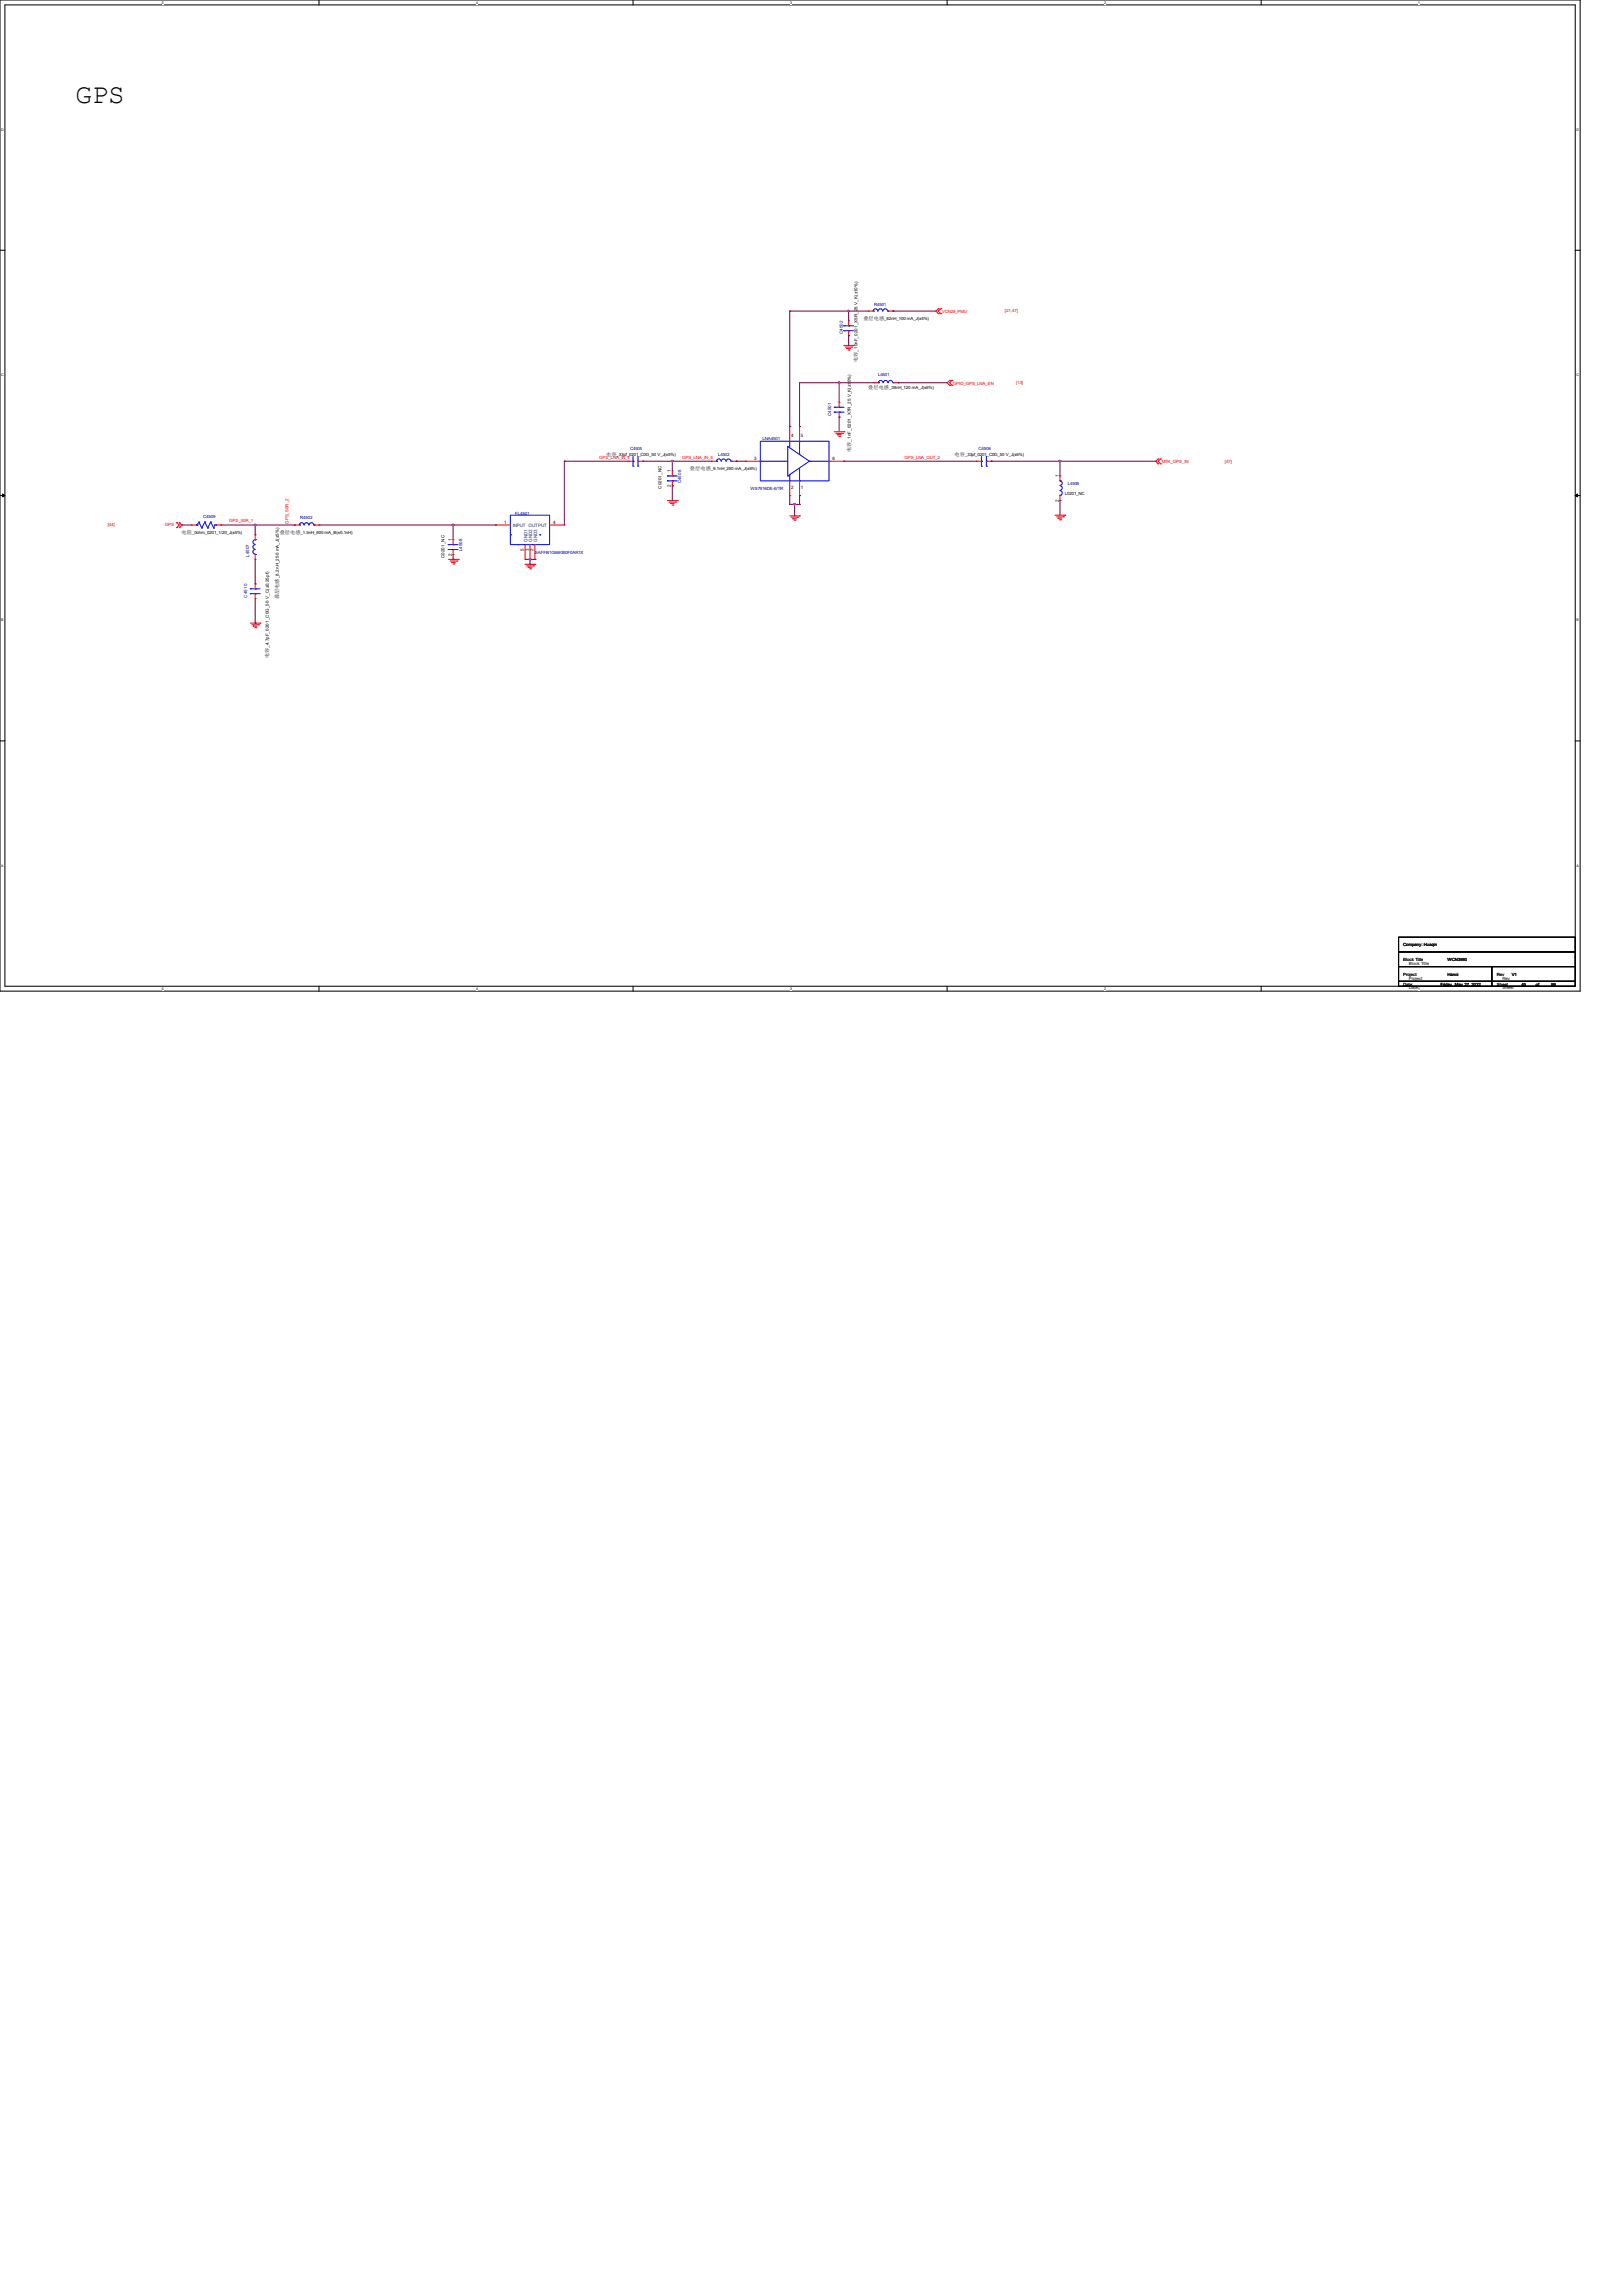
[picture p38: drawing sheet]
<svg xmlns="http://www.w3.org/2000/svg" width="210mm" height="297mm" viewBox="0 0 210 297" stroke-linecap="round" stroke-linejoin="round" font-family="sans-serif">
<defs><g id="words">
<text font-size="3.6" x="9.8" y="13.3">GPS</text>
<g font-size=".6">
<text x="111.7" y="41.4">叠层电感</text>
<text x="114.4" y="41.4">_82nH_100 mA_J(±5%)</text>
<text x="111" y="46.9" transform="rotate(-90 111 46.9)">电容</text>
<text x="111" y="45.5" transform="rotate(-90 111 45.5)">_10nF_0201_X5R_25 V_K(±10%)</text>
<text x="112.4" y="50.3">叠层电感</text>
<text x="115.1" y="50.3">_39nH_120 mA_J(±5%)</text>
<text x="78.4" y="59.1">电容</text>
<text x="79.8" y="59.1">_33pf_0201_C0G_50 V_J(±5%)</text>
<text x="97.6" y="59.5">3</text>
<text x="102.4" y="56.5">4</text>
<text x="103.6" y="56.5">5</text>
<text x="107.7" y="59.5">6</text>
<text x="110.1" y="58.5" transform="rotate(-90 110.1 58.5)">电容</text>
<text x="110.1" y="57.1" transform="rotate(-90 110.1 57.1)">_1nF_0201_X7R_25 V_K(±10%)</text>
<text x="123.5" y="59.1">电容</text>
<text x="124.9" y="59.1">_33pf_0201_C0G_50 V_J(±5%)</text>
<text x="85.6" y="63.2" transform="rotate(-90 85.6 63.2)">C0201_NC</text>
<text x="86.8" y="63" transform="rotate(-90 86.8 63)">2</text>
<text x="86.8" y="61.1" transform="rotate(-90 86.8 61.1)">1</text>
<text x="89.3" y="60.9">叠层电感</text>
<text x="92" y="60.9">_9.1nH_250 mA_J(±5%)</text>
<text x="102.4" y="63.2">2</text>
<text x="103.6" y="63.2">1</text>
<text x="137" y="64.9" transform="rotate(-90 137 64.9)">2</text>
<text x="137" y="61.8" transform="rotate(-90 137 61.8)">1</text>
<text x="137.8" y="64.1">L0201_NC</text>
<text x="23.5" y="69.1">电阻</text>
<text x="24.8" y="69.1">_0ohm_0201_1/20_J(±5%)</text>
<text x="36.2" y="69.1">叠层电感</text>
<text x="38.9" y="69.1">_1.5nH_600 mA_B(±0.1nH)</text>
<text x="58.5" y="71.9" transform="rotate(-90 58.5 71.9)">2</text>
<text x="58.5" y="70" transform="rotate(-90 58.5 70)">1</text>
<text x="65.2" y="67.8">1</text>
<text x="67.8" y="71.3" transform="rotate(-90 67.8 71.3)">5</text>
<text x="68.4" y="71.3" transform="rotate(-90 68.4 71.3)">3</text>
<text x="69" y="71.3" transform="rotate(-90 69 71.3)">2</text>
<text x="71.6" y="67.8">4</text>
<text x="36.1" y="77.6" transform="rotate(-90 36.1 77.6)">叠层电感</text>
<text x="36.1" y="74.8" transform="rotate(-90 36.1 74.8)">_8.2nH_250 mA_J(±5%)</text>
<text x="57.5" y="72.2" transform="rotate(-90 57.5 72.2)">C0201_NC</text>
<text x="34.8" y="83.9" transform="rotate(-90 34.8 83.9)">_4.7pF_0201_C0G_50 V_C(±0.25pf)</text>
<text x="34.8" y="85.2" transform="rotate(-90 34.8 85.2)">电容</text>
<text x="181.6" y="122.4">Company: Huaqin</text>
<text x="181.6" y="124.4">Block Title</text>
<text x="182.3" y="124.8">Block Title</text>
<text x="187.3" y="124.4">WCN3980</text>
<text x="181.6" y="126.3">Project</text>
<text x="181.6" y="127.6">Date:</text>
<text x="182.3" y="128">Date:</text>
<text x="182.3" y="126.8">Project</text>
<text x="186.4" y="127.6">Friday, May 27, 2022</text>
<text x="187.3" y="126.3">Hanoi</text>
<text x="193.7" y="126.3">Rev</text>
<text x="193.7" y="127.6">Sheet</text>
<text x="194.4" y="126.8">Rev</text>
<text x="194.4" y="128">Sheet</text>
<text x="195.6" y="126.3">V1</text>
<text x="196.9" y="127.6">45</text>
<text x="198.8" y="127.6">of</text>
<text x="200.7" y="127.6">99</text>
</g>
<g font-size=".6" fill="#000080">
<text x="113.1" y="39.5">R4501</text>
<text x="109.1" y="43.3" transform="rotate(-90 109.1 43.3)">C4502</text>
<text x="107.5" y="53.8" transform="rotate(-90 107.5 53.8)">C4501</text>
<text x="113.6" y="48.6">L4501</text>
<text x="81.5" y="58.3">C4505</text>
<text x="92.9" y="59">L4502</text>
<text x="98.7" y="57">LNA4501</text>
<text x="126.6" y="58.3">C4506</text>
<text x="88.1" y="62.6" transform="rotate(-90 88.1 62.6)">C4508</text>
<text x="97.1" y="63.4">WS7916DE-6/TR</text>
<text x="138.2" y="62.8">L4506</text>
<text x="26.3" y="67.1">C4509</text>
<text x="38.9" y="67.2">R4502</text>
<text x="59.8" y="71.4" transform="rotate(-90 59.8 71.4)">L4508</text>
<text x="66.7" y="66.6">FL4501</text>
<text x="69.2" y="71.7">SAFFB1G56KB0F0AR1X</text>
<text x="32" y="77.3" transform="rotate(-90 32 77.3)">C4510</text>
<text x="32.3" y="72.1" transform="rotate(-90 32.3 72.1)">L4507</text>
</g>
<g font-size=".6" fill="#f00">
<text x="121.9" y="40.5">VCN28_PMU</text>
<text x="130" y="40.4">[21,47]</text>
<text x="123.3" y="49.8">GPIO_GPS_LNA_EN</text>
<text x="131.5" y="49.7">[13]</text>
<text x="77.6" y="59.4">GPS_LNA_IN_4</text>
<text x="88.3" y="59.4">GPS_LNA_IN_5</text>
<text x="117" y="59.4">GPS_LNA_OUT_2</text>
<text x="150.3" y="59.9">MTK_GPS_IN</text>
<text x="158.5" y="59.9">[47]</text>
<text x="13.9" y="68.1">[44]</text>
<text x="21.3" y="68.1">GPS</text>
<text x="29.7" y="67.6">GPS_50R_1</text>
<text x="37.3" y="67.8" transform="rotate(-90 37.3 67.8)">GPS_50R_2</text>
</g>
<g font-size=".6" fill="#004080">
<text x="66.4" y="68.2">INPUT OUTPUT</text>
<text x="68.2" y="70.1" transform="rotate(-90 68.2 70.1)">GND1</text>
<text x="68.9" y="70.1" transform="rotate(-90 68.9 70.1)">GND2</text>
<text x="69.5" y="70.1" transform="rotate(-90 69.5 70.1)">GND3</text>
</g>
<g font-size=".5">
<text x="21" y=".5">5</text>
<text x="61.6" y=".5">4</text>
<text x="102.2" y=".5">3</text>
<text x="142.9" y=".5">2</text>
<text x="183.5" y=".5">1</text>
<text x=".2" y="16.9">D</text>
<text x="204" y="16.9">D</text>
<text x=".2" y="48.6">C</text>
<text x="204" y="48.6">C</text>
<text x=".2" y="80.4">B</text>
<text x="204" y="80.4">B</text>
<text x=".2" y="112.1">A</text>
<text x="204" y="112.1">A</text>
<text x="21" y="128.1">5</text>
<text x="61.6" y="128.1">4</text>
<text x="102.2" y="128.1">3</text>
<text x="142.9" y="128.1">2</text>
<text x="183.5" y="128.1">1</text>
</g>
</g></defs>
<path d="M0 0h204.5v128.3h-204.5zM.6 .6h203.2v127h-203.2z" fill="none" stroke="#000" stroke-width=".13"/>
<g fill="#fff">
<path d="M21 .1h.2v.5h-.2z"/>
<path d="M21 127.7h.2v.5h-.2z"/>
</g>
<path d="M41.3 0v.6M41.3 127.6v.7" fill="none" stroke="#000" stroke-width=".13"/>
<g fill="#fff">
<path d="M61.6 .1h.2v.5h-.2z"/>
<path d="M61.6 127.7h.2v.5h-.2z"/>
</g>
<path d="M81.9 0v.6M81.9 127.6v.7" fill="none" stroke="#000" stroke-width=".13"/>
<g fill="#fff">
<path d="M102.2 .1h.2v.5h-.2z"/>
<path d="M102.2 127.7h.2v.5h-.2z"/>
</g>
<path d="M122.6 0v.6M122.6 127.6v.7" fill="none" stroke="#000" stroke-width=".13"/>
<g fill="#fff">
<path d="M142.9 .1h.2v.5h-.2z"/>
<path d="M142.9 127.7h.2v.5h-.2z"/>
</g>
<path d="M163.2 0v.6M163.2 127.6v.7" fill="none" stroke="#000" stroke-width=".13"/>
<g fill="#fff">
<path d="M183.5 .1h.2v.5h-.2z"/>
<path d="M183.5 127.7h.2v.5h-.2z"/>
<path d="M.2 16.5h.3v.5h-.3z"/>
<path d="M204 16.5h.3v.5h-.3z"/>
<path d="M.2 48.3h.3v.5h-.3z"/>
<path d="M204 48.3h.3v.5h-.3z"/>
</g>
<path d="M0 32.4h.6M203.8 32.4h.7" fill="none" stroke="#000" stroke-width=".13"/>
<g fill="#fff">
<path d="M.2 80h.2v.5h-.2z"/>
<path d="M204 80h.3v.5h-.3z"/>
</g>
<path d="M0 64.1h.6M203.8 64.1h.7" fill="none" stroke="#000" stroke-width=".13"/>
<path d="M.3 63.9l.3 .2-.3 .2zM203.8 64.1l.3-.2v.4z" fill="#000" stroke="#000" stroke-width=".13"/>
<g fill="#fff">
<path d="M.2 111.8h.3v.5h-.3z"/>
<path d="M204 111.8h.3v.5h-.3z"/>
</g>
<path d="M0 95.9h.6M203.8 95.9h.7M181 121.3h22.8v1.9h-22.8zM181 123.2h22.8v1.9h-22.8zM181 125.1h12v1.9h-12zM181 127h12v.6h-12zM193 127h10.8v.6h-10.8zM193 125.1h10.8v1.9h-10.8z" fill="none" stroke="#000" stroke-width=".13"/>
<g fill="none" stroke="#f00" stroke-width=".13">
<path d="M121.4 40h.1M121.4 40l-.3 .3 .3 .3M121.8 40h.1M121.8 40l-.4 .3 .4 .3M81.3 59.7h.1M81.3 59.7h.6M82.5 59.7h.7M83.2 59.7h.1M92.1 59.7h.6M92.1 59.7h.1M94.6 59.7h.7M95.2 59.7h.1"/>
<path d="M96.5 59.7h1.9M96.5 59.7h.1M102.2 55.2h.1M102.2 55.2v1.9M103.5 55.2h.1M103.5 55.2v1.9M107.3 59.7h1.9M107.9 55.9h1.3M108.2 56.1h.9M108.3 56.3h.1M108.3 56.3h.5M108.5 56.5h.2"/>
<path d="M108.6 52.1h.1M108.6 54h.1M108.6 52.1v.6M108.6 53.3v.7M108.7 56.5h.1M109.1 56.1h.1M109.2 59.7h.1M109.2 44.7h1.2M109.2 55.9h.1M109.3 44.9h.9M109.6 45.1h.1M109.6 45.1h.5"/>
<path d="M109.7 45.3h.2M109.8 41.5h.1M109.8 43.4h.1M109.8 41.5v.7M109.8 42.8v.6M109.9 45.3h.1M110.2 44.9h.1M110.4 44.7h.1M112.4 40.3h.6M112.4 40.3h.1M113 49.5h.1M113 49.5h.7"/>
<path d="M114.9 40.3h.6M115.5 40.3h.1M115.6 49.5h.6M116.2 49.5h.1M121.4 40.6h.1M121.8 40.6h.1M122.9 49.2h.1M122.9 49.9h.1M122.9 49.2l-.3 .3 .3 .4M123.2 49.2l-.3 .3 .3 .4M123.2 49.9h.1M123.2 49.2h.1"/>
<path d="M126.4 59.7h.6M126.4 59.7h.1M127.6 59.7h.7M128.3 59.7h.1M149.9 59.4h.1M149.9 59.4l-.3 .3 .3 .3M150.2 59.4l-.3 .3 .3 .3M150.2 59.4h.1M22.9 67.6l.3 .3-.3 .4M22.9 67.6h.1M22.9 68.3h.1M23.2 67.6l.3 .3-.3 .4"/>
<path d="M23.2 68.3h.1M23.2 67.6h.1M24.8 67.9h.1M24.8 67.9h.6M27.9 67.9h.7M28.6 67.9h.1M33 72.4h.1M33 69.2h.1M33 75.6h.1M33 77.5h.1M33 69.2v.7M33 71.8v.6"/>
<path d="M33 75.6v.6M33 76.8v.7M38.1 67.9h.1M38.1 67.9h.6M40.6 67.9h.7M41.3 67.9h.1M58 72.4h1.3M58.3 72.6h.8M58.4 72.8h.5M58.4 72.8h.1M58.6 69.9h.1M58.6 71.8h.1"/>
<path d="M58.6 73h.2M58.6 69.8v.7M58.6 71.1v.7M58.8 73h.1M59.1 72.6h.1M59.3 72.4h.1M64.1 67.9h1.9M64.1 67.9h.1M67.9 72.4h.1M67.9 73h1.3M67.9 70.5v1.9M68.2 73.2h.8"/>
<path d="M68.3 73.4h.1M68.3 73.4h.5M68.5 73.6h.2M68.6 72.4h.1M68.6 70.5v1.9M68.7 73.6h.1M69 73.2h.1M69.2 73h.1M69.2 72.4h.1M69.2 70.5v1.9M71.1 67.9h1.9M73 67.9h.1"/>
<path d="M86.4 64.8h1.2M86.6 65h.9M86.7 65.2h.1M86.7 65.2h.5M87 65.4h.1M87 61h.1M87 62.9h.1M87 61v.6M87 62.2v.7M87.1 65.4h.1M87.5 65h.1M87.6 64.8h.1"/>
<path d="M102.2 64.1h.1M102.2 66.8h1.3M102.2 62.2v1.9M102.4 66.9h.9M102.6 67.1h.1M102.6 67.1h.5M102.7 67.3h.2M102.9 67.3h.1M103.3 66.9h.1M103.5 66.8h.1M103.5 64.1h.1M103.5 62.2v1.9"/>
<path d="M136.5 66.7h1.3M136.7 66.9h.9M136.9 67.1h.1M136.9 67.1h.5M137.1 67.3h.1M137.2 61.6h.1M137.2 64.8h.1M137.2 61.6v.6M137.2 64.1v.7M137.2 67.3h.1M137.6 66.9h.1M137.8 66.7h.1"/>
<path d="M149.9 60h.1M150.2 60h.1M32.4 80.6h1.3M32.6 80.9h.9M32.8 81h.1M32.8 81h.5M33 81.2h.1M33.1 81.2h.1M33.5 80.9h.1M33.7 80.6h.1"/>
</g>
<g fill="none" stroke="#00f" stroke-width=".13">
<path d="M81.9 59.7h.1M81.9 59.1v1.2M82.5 59.7h.1M82.5 59.1v1.2M92.7 59.7h.1M92.7 59.7a.3 .3 0 0 1 .3-.3 .3 .3 0 0 1 .3 .3M93.3 59.7a.3 .3 0 0 1 .3-.3 .3 .3 0 0 1 .3 .3M94 59.7a.3 .3 0 0 1 .3-.3 .3 .3 0 0 1 .3 .3M94.6 59.7h.1M98.4 57.1h8.9v5.1h-8.9zM98.4 59.7h3.5M98.4 59.7h.1"/>
<path d="M101.9 57.8h.1M101.9 57.8v3.8M101.9 57.8l2.8 1.9M102.2 57.2h.1M102.2 57.1v.8M103.5 57.2h.1M103.5 57.1v1.7M104.7 59.7l-2.8 1.9M104.7 59.7h.1M104.7 59.7h2.6M107.3 59.7h.1M107.9 52.7h.1"/>
<path d="M107.9 53.3h.1M108 52.7h1.2M108 53.3h1.2M108.6 52.7h.1M108.6 53.3h.1M109.2 42.2h1.2M109.2 42.8h1.2M109.2 42.2h.1M109.2 42.8h.1M109.8 42.2h.1M109.8 42.8h.1M113 40.3a.3 .3 0 0 1 .3-.3 .3 .3 0 0 1 .3 .3"/>
<path d="M113 40.3h.1M113.6 40.3a.3 .3 0 0 1 .3-.3 .3 .3 0 0 1 .3 .3M113.7 49.5a.3 .3 0 0 1 .3-.3 .3 .3 0 0 1 .3 .3M113.7 49.5h.1M114.3 40.3a.3 .3 0 0 1 .3-.3 .3 .3 0 0 1 .3 .3M114.3 49.5a.3 .3 0 0 1 .3-.3 .3 .3 0 0 1 .3 .3M114.9 40.3h.1M114.9 49.5a.3 .3 0 0 1 .3-.3 .3 .3 0 0 1 .3 .3M115.6 49.5h.1M127 59.7h.1M127 59.1v1.2M127.6 59.7h.1"/>
<path d="M127.6 59.1v1.2M25.4 67.9h.1M25.5 67.9h.1M25.7 67.6h.1M25.7 67.6l-.2 .3M25.7 67.6l.4 .7M26.1 68.3h.1M26.5 67.6l.4 .7M26.5 67.6h.1M26.5 67.6l-.4 .7M26.9 68.3h.1M27.3 67.6h.1"/>
<path d="M27.3 67.6l-.4 .7M27.3 67.6l.3 .7M27.6 68.3h.1M27.8 67.9h.1M27.8 67.9l-.2 .4M27.9 67.9h.1M32.4 76.2h1.3M32.4 76.8h1.3M32.4 76.2h.1M32.4 76.8h.1M33 69.9h.1M33 71.8h.1"/>
<path d="M33 71.1a.3 .3 0 0 0-.3 .3 .3 .3 0 0 0 .3 .3M33 70.5a.3 .3 0 0 0-.3 .3 .3 .3 0 0 0 .3 .3M33 69.9a.3 .3 0 0 0-.3 .2 .3 .3 0 0 0 .3 .3M33 76.2h.1M33 76.8h.1M38.7 67.9h.1M38.7 67.9a.3 .3 0 0 1 .3-.3 .3 .3 0 0 1 .3 .3M39.4 67.9a.3 .3 0 0 1 .3-.3 .3 .3 0 0 1 .3 .3M40 67.9a.3 .3 0 0 1 .3-.3 .3 .3 0 0 1 .3 .3M40.6 67.9h.1M58 70.5h.1M58 71.1h.1"/>
<path d="M58 70.5h1.3M58 71.1h1.3M58.6 70.5h.1M58.6 71.1h.1M66 69.2h.1M66 66.7h5.1v3.8h-5.1zM67 70.5h.1M67.9 70.5h.1M68.9 70.5h.1M69.8 69.2h.1M81.9 60.3h.1M82.5 60.3h.1"/>
<path d="M86.4 61.6h1.2M86.4 62.2h1.2M86.4 61.6h.1M86.4 62.2h.1M87 61.6h.1M87 62.2h.1M101.9 61.6h.1M102.2 62.2h.1M102.2 61.4v.8M103.5 62.2h.1M103.5 60.7v1.5M127 60.3h.1"/>
<path d="M127.6 60.3h.1M137.2 64.1h.1M137.2 62.2h.1M137.2 62.2a.3 .3 0 0 1 .3 .3 .3 .3 0 0 1-.3 .3M137.2 62.9a.3 .3 0 0 1 .3 .3 .3 .3 0 0 1-.3 .3M137.2 63.5a.3 .3 0 0 1 .3 .3 .3 .3 0 0 1-.3 .3"/>
</g>
<g fill="none" stroke="#800040" stroke-width=".13">
<path d="M73 59.7h8.3M73 59.7h.1M73 59.7v8.2M83.2 59.7h.1M83.2 59.7h8.9M87 59.7h.1M87 59.7v1.3M95.2 59.7h.1M95.3 59.7h1.2M102.2 40.3h.1M102.2 55.2h.1M102.2 40.3v14.9"/>
<path d="M102.2 40.3h10.2M103.5 55.2h.1M108.6 54h.1M108.6 49.5h.1M108.6 49.5v2.6M108.6 54v1.9M109.2 59.7h.1M109.2 59.7h17.2M109.8 40.3h.1M109.8 43.4h.1M109.8 40.3v1.2M109.8 43.4v1.3"/>
<path d="M113 49.5h-9.5v5.7M115.5 40.3h5.6M115.5 40.3h.1M116.2 49.5h.1M116.2 49.5h6.4M128.3 59.7h21.3M128.3 59.7h.1M137.2 59.7h.1M137.2 59.7v1.9M23.5 67.9h1.3M23.5 67.9h.1M28.6 67.9h9.5"/>
<path d="M33 75.6h.1M33 67.9h.1M33 67.9v1.3M33 72.4v3.2M33 77.5v3.1M38.1 67.9h.1M41.3 67.9h22.8M58.6 67.9h.1M58.6 72.4h.1M58.6 67.9v2M58.6 71.8v.6M64.1 67.9h.1"/>
<path d="M67.9 72.4h1.3M68.6 73h.1M68.6 72.4h.1M68.6 72.4v.6M69.2 72.4h.1M87 62.9h.1M87 62.9v1.9M102.2 65.3h.1M102.2 64.1v1.2M102.2 65.3h1.3M102.8 65.3h.1M102.8 65.3v1.5"/>
<path d="M103.5 64.1h.1M103.5 65.3h.1M103.5 64.1v1.2M137.2 64.8h.1M137.2 64.8v1.9M33 80.6h.1"/>
</g>
<g fill="#f0f" stroke="#f0f" stroke-width=".13">
<circle cx="109.8" cy="40.2" r=".11"/>
<circle cx="87" cy="59.7" r=".11"/>
<circle cx="137.1" cy="59.7" r=".11"/>
<circle cx="108.6" cy="49.5" r=".11"/>
<circle cx="33" cy="67.9" r=".11"/>
<circle cx="58.6" cy="67.9" r=".11"/>
<circle cx="68.6" cy="72.4" r=".11"/>
<circle cx="102.8" cy="65.3" r=".11"/>
</g>
<use href="#words"/>
</svg>
